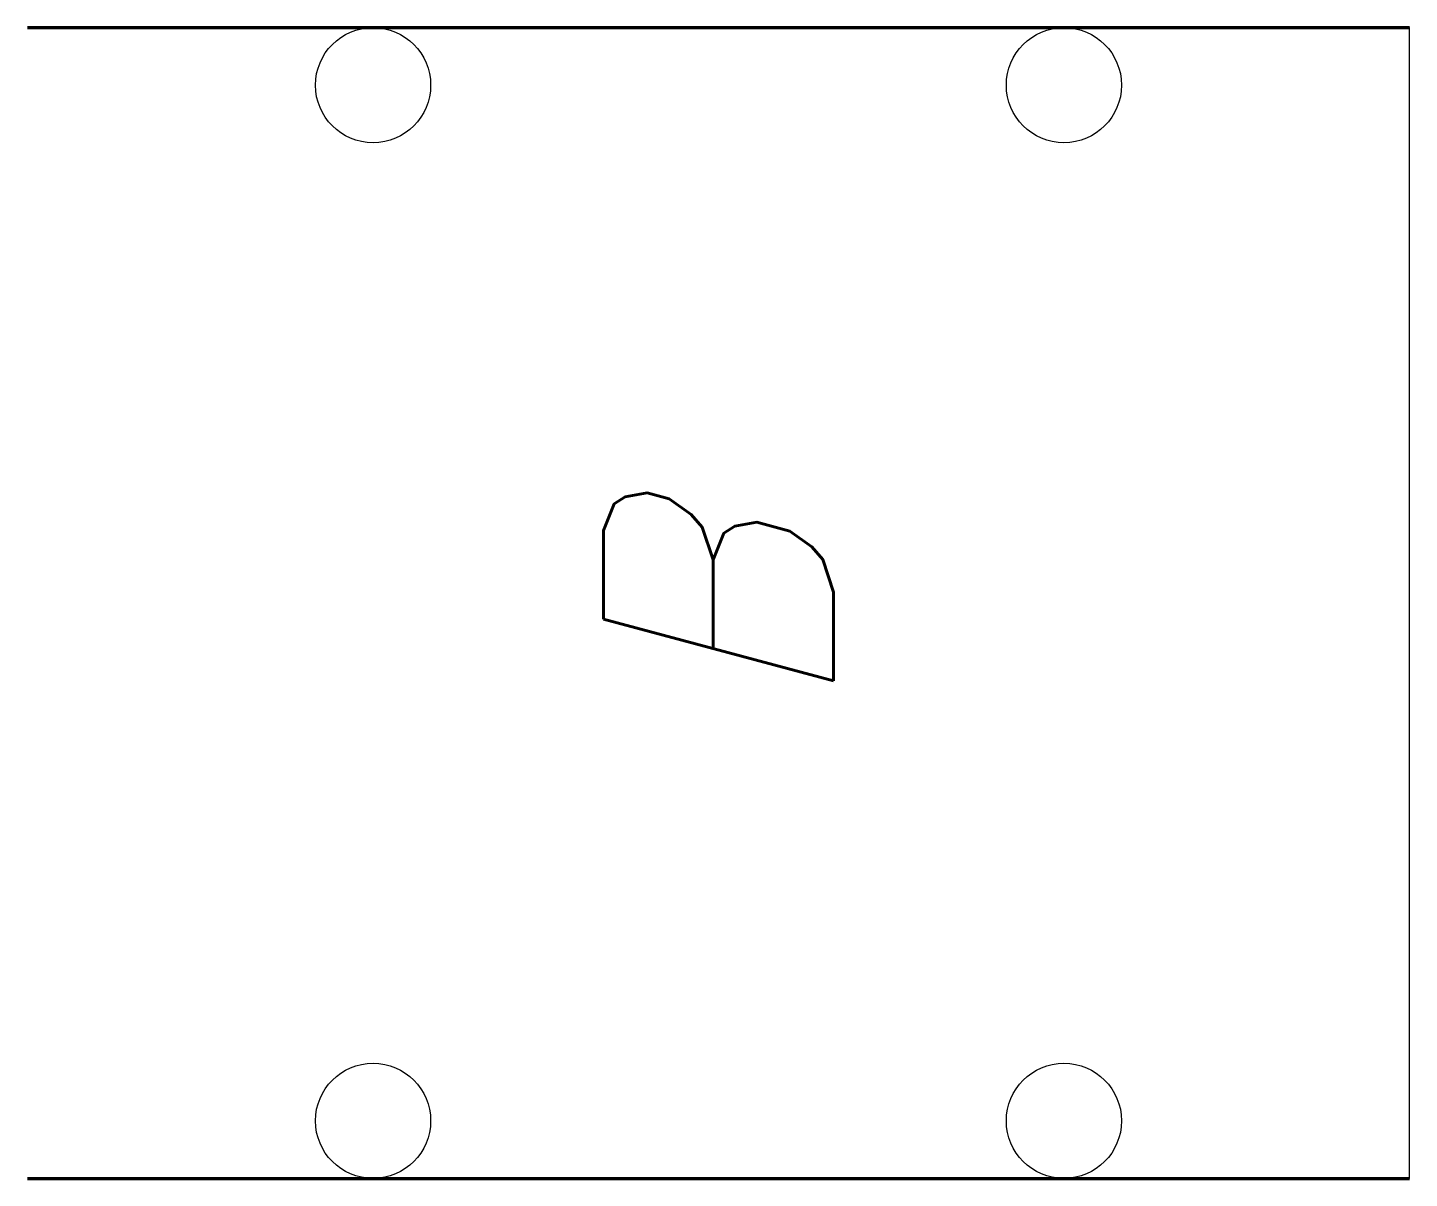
# Model space of a CAD drawing. Header units: millimetres. Extents: x 210 to 222, y 190 to 200.
import ezdxf
from ezdxf.enums import TextEntityAlignment as Align

# ---------------------------------------------------------------- set-up
doc = ezdxf.new("R2010")
doc.units = ezdxf.units.MM
doc.header["$MEASUREMENT"] = 0
doc.layers.get('0').update_dxf_attribs({"linetype": 'CONTINUOUS'})
doc.styles.add('ROMANS', font='romans')

msp = doc.modelspace()

# ---------------------------------------------------------------- linework, layer by layer
at = {"color": 4, "lineweight": 80}
for p, q in [((210, 200), (222, 200)), ((210, 190), (222, 190))]:
    msp.add_line(p, q, dxfattribs=at)
at = {"color": 4}
msp.add_line((222, 190), (222, 200), dxfattribs=at)
for centre in [(213, 199.5), (219, 199.5), (213, 190.5), (219, 190.5)]:
    msp.add_circle(centre, 0.5, dxfattribs=at)

# ---------------------------------------------------------------- texts
at = {"color": 2, "style": 'ROMANS', "oblique": 15}
msp.add_attdef('B', text='', height=2, rotation=90, dxfattribs=at).set_placement((216, 194.88), align=Align.MIDDLE_CENTER)

doc.saveas('drawing.dxf')
